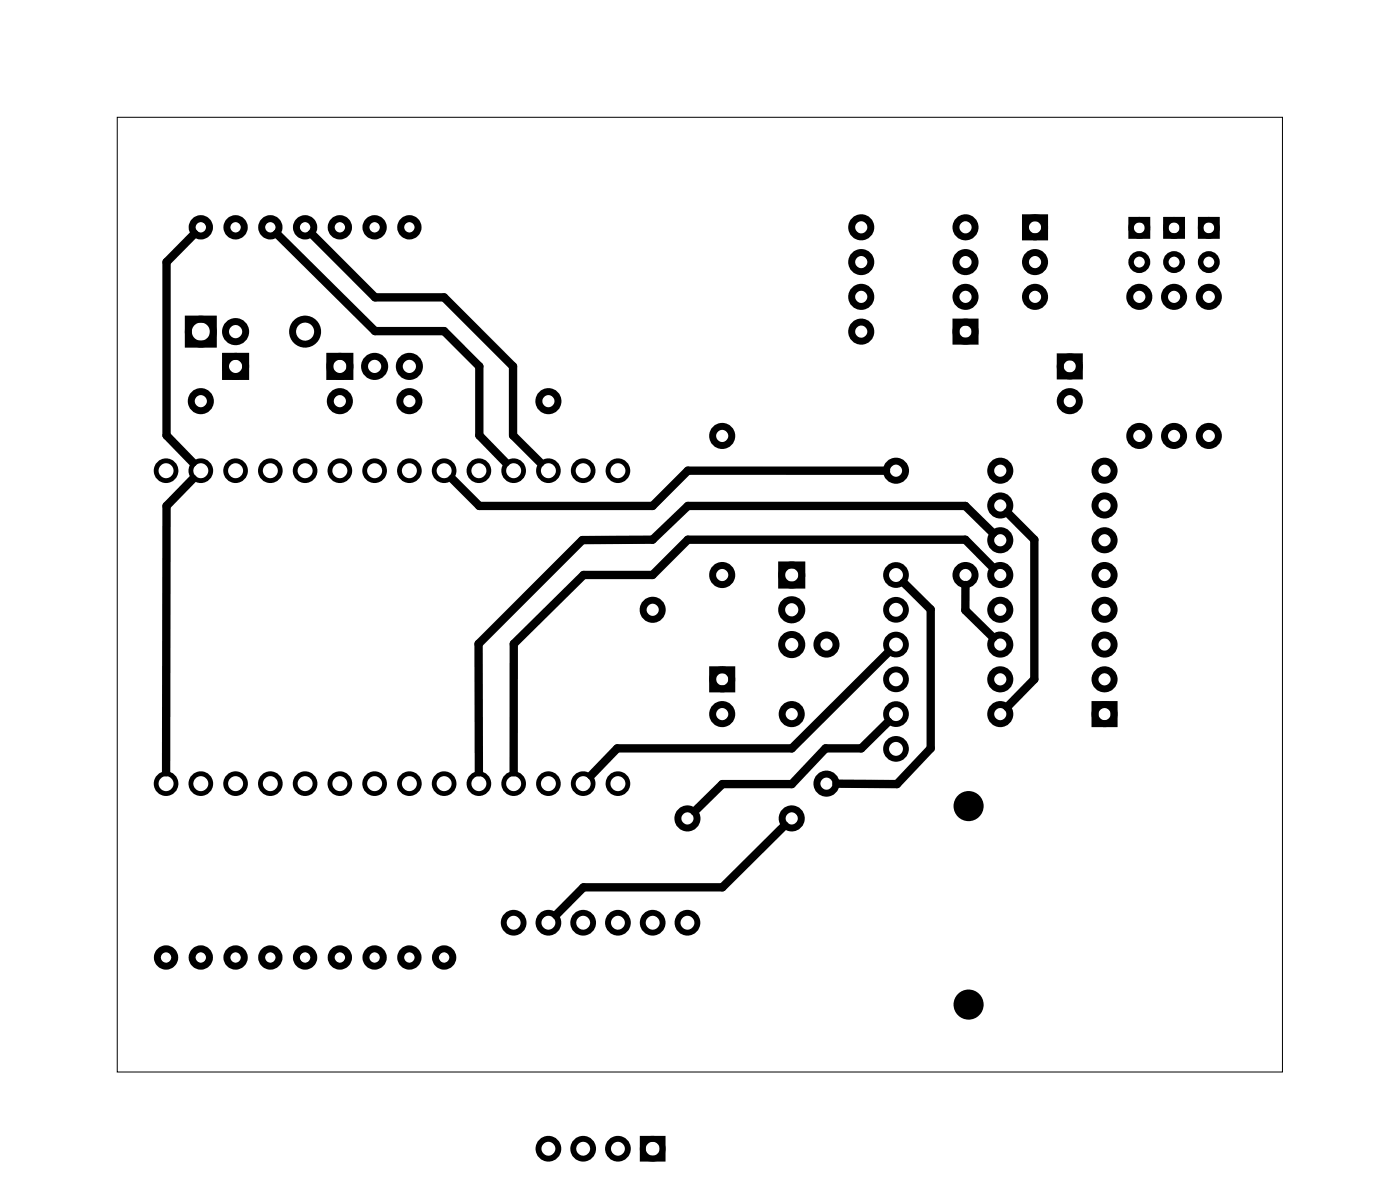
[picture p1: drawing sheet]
<svg xmlns="http://www.w3.org/2000/svg" width="102mm" height="87mm" viewBox="0 0 102 87" stroke-linecap="round" stroke-linejoin="round" font-family="sans-serif">
<path d="M8.6 8.6h85.1v69.7h-85.1z" fill="none" stroke="#000" stroke-width=".07"/>
<g fill="none" stroke="#000" stroke-width=".51">
<path d="M74.9 15.9h1.4v1.4h-1.4zM13.8 23.3h1.8v1.8h-1.8zM16.5 26h1.5v1.5h-1.5zM24.1 26h1.5v1.5h-1.5zM69.9 23.5h1.4v1.4h-1.4zM77.5 26.1h1.4v1.4h-1.4zM52.1 48.9h1.4v1.4h-1.4zM57.1 41.3h1.5v1.4h-1.5zM80 51.5h1.4v1.4h-1.4z"/>
<circle cx="14.7" cy="16.6" r=".64"/>
<circle cx="17.2" cy="16.6" r=".64"/>
<circle cx="19.8" cy="16.6" r=".64"/>
<circle cx="22.3" cy="16.6" r=".64"/>
<circle cx="24.8" cy="16.6" r=".64"/>
<circle cx="27.4" cy="16.6" r=".64"/>
<circle cx="29.9" cy="16.6" r=".64"/>
<circle cx="62.9" cy="19.1" r=".7"/>
<circle cx="62.9" cy="16.6" r=".7"/>
<circle cx="70.6" cy="19.1" r=".7"/>
<circle cx="70.6" cy="16.6" r=".7"/>
<circle cx="75.6" cy="16.6" r=".7"/>
<circle cx="75.6" cy="19.1" r=".7"/>
<circle cx="14.7" cy="24.2" r=".91"/>
<circle cx="14.7" cy="29.3" r=".7"/>
<circle cx="17.2" cy="26.8" r=".74"/>
<circle cx="17.2" cy="24.2" r=".74"/>
<circle cx="22.3" cy="24.2" r=".91"/>
<circle cx="24.8" cy="29.3" r=".7"/>
<circle cx="24.8" cy="26.8" r=".74"/>
<circle cx="27.4" cy="26.8" r=".74"/>
<circle cx="29.9" cy="29.3" r=".7"/>
<circle cx="29.9" cy="26.8" r=".74"/>
<circle cx="40.1" cy="29.3" r=".7"/>
<circle cx="52.8" cy="31.8" r=".7"/>
<circle cx="62.9" cy="24.2" r=".7"/>
<circle cx="62.9" cy="21.7" r=".7"/>
<circle cx="65.5" cy="34.4" r=".7"/>
<circle cx="70.6" cy="24.2" r=".7"/>
<circle cx="70.6" cy="21.7" r=".7"/>
<circle cx="73.1" cy="39.5" r=".7"/>
<circle cx="73.1" cy="36.9" r=".7"/>
<circle cx="73.1" cy="34.4" r=".7"/>
<circle cx="75.6" cy="21.7" r=".7"/>
<circle cx="78.2" cy="26.8" r=".7"/>
<circle cx="78.2" cy="29.3" r=".7"/>
<circle cx="80.7" cy="39.5" r=".7"/>
<circle cx="80.7" cy="34.4" r=".7"/>
<circle cx="80.7" cy="36.9" r=".7"/>
<circle cx="83.3" cy="21.7" r=".7"/>
<circle cx="83.3" cy="31.8" r=".7"/>
<circle cx="85.8" cy="21.7" r=".7"/>
<circle cx="85.8" cy="31.8" r=".7"/>
<circle cx="88.3" cy="21.7" r=".7"/>
<circle cx="88.3" cy="31.8" r=".7"/>
<circle cx="47.7" cy="44.5" r=".7"/>
<circle cx="50.2" cy="59.8" r=".7"/>
<circle cx="52.8" cy="49.6" r=".7"/>
<circle cx="52.8" cy="52.2" r=".7"/>
<circle cx="52.8" cy="42" r=".7"/>
<circle cx="57.9" cy="44.5" r=".74"/>
<circle cx="57.9" cy="42" r=".74"/>
<circle cx="57.9" cy="47.1" r=".74"/>
<circle cx="57.9" cy="59.8" r=".7"/>
<circle cx="57.9" cy="52.2" r=".7"/>
<circle cx="60.4" cy="47.1" r=".7"/>
<circle cx="60.4" cy="57.2" r=".7"/>
<circle cx="70.6" cy="42" r=".7"/>
<circle cx="73.1" cy="52.2" r=".7"/>
<circle cx="73.1" cy="47.1" r=".7"/>
<circle cx="73.1" cy="44.5" r=".7"/>
<circle cx="73.1" cy="49.6" r=".7"/>
<circle cx="73.1" cy="42" r=".7"/>
<circle cx="80.7" cy="52.2" r=".7"/>
<circle cx="80.7" cy="42" r=".7"/>
<circle cx="80.7" cy="44.5" r=".7"/>
<circle cx="80.7" cy="49.6" r=".7"/>
<circle cx="80.7" cy="47.1" r=".7"/>
<circle cx="12.1" cy="69.9" r=".64"/>
<circle cx="14.7" cy="69.9" r=".64"/>
<circle cx="17.2" cy="69.9" r=".64"/>
<circle cx="19.8" cy="69.9" r=".64"/>
<circle cx="22.3" cy="69.9" r=".64"/>
<circle cx="24.8" cy="69.9" r=".64"/>
<circle cx="27.4" cy="69.9" r=".64"/>
<circle cx="29.9" cy="69.9" r=".64"/>
<circle cx="32.5" cy="69.9" r=".64"/>
</g>
<g fill="#000">
<circle cx="70.8" cy="58.9" r="1.1"/>
<circle cx="70.8" cy="73.4" r="1.1"/>
</g>
<g fill="none" stroke="#000" stroke-width=".35">
<circle cx="12.1" cy="34.4" r=".72"/>
<circle cx="14.7" cy="34.4" r=".72"/>
<circle cx="17.2" cy="34.4" r=".72"/>
<circle cx="19.8" cy="34.4" r=".72"/>
<circle cx="22.3" cy="34.4" r=".72"/>
<circle cx="24.8" cy="34.4" r=".72"/>
<circle cx="27.4" cy="34.4" r=".72"/>
<circle cx="29.9" cy="34.4" r=".72"/>
<circle cx="32.5" cy="34.4" r=".72"/>
<circle cx="35" cy="34.4" r=".72"/>
<circle cx="37.5" cy="34.4" r=".72"/>
<circle cx="40.1" cy="34.4" r=".72"/>
<circle cx="42.6" cy="34.4" r=".72"/>
<circle cx="45.2" cy="34.4" r=".72"/>
<circle cx="12.1" cy="57.2" r=".72"/>
<circle cx="14.7" cy="57.2" r=".72"/>
<circle cx="17.2" cy="57.2" r=".72"/>
<circle cx="19.8" cy="57.2" r=".72"/>
<circle cx="22.3" cy="57.2" r=".72"/>
<circle cx="24.8" cy="57.2" r=".72"/>
<circle cx="27.4" cy="57.2" r=".72"/>
<circle cx="29.9" cy="57.2" r=".72"/>
<circle cx="32.5" cy="57.2" r=".72"/>
<circle cx="35" cy="57.2" r=".72"/>
<circle cx="37.5" cy="57.2" r=".72"/>
<circle cx="40.1" cy="57.2" r=".72"/>
<circle cx="42.6" cy="57.2" r=".72"/>
<circle cx="45.2" cy="57.2" r=".72"/>
</g>
<g fill="none" stroke="#000" stroke-width=".43">
<path d="M47 83.2h1.4v1.4h-1.4z"/>
<circle cx="65.5" cy="47.1" r=".72"/>
<circle cx="65.5" cy="49.6" r=".72"/>
<circle cx="65.5" cy="44.5" r=".72"/>
<circle cx="65.5" cy="54.7" r=".72"/>
<circle cx="65.5" cy="52.2" r=".72"/>
<circle cx="65.5" cy="42" r=".72"/>
<circle cx="37.5" cy="67.4" r=".72"/>
<circle cx="40.1" cy="67.4" r=".72"/>
<circle cx="42.6" cy="67.4" r=".72"/>
<circle cx="45.2" cy="67.4" r=".72"/>
<circle cx="47.7" cy="67.4" r=".72"/>
<circle cx="50.2" cy="67.4" r=".72"/>
<circle cx="40.1" cy="83.9" r=".72"/>
<circle cx="42.6" cy="83.9" r=".72"/>
<circle cx="45.2" cy="83.9" r=".72"/>
<circle cx="47.7" cy="83.9" r=".72"/>
</g>
<g fill="none" stroke="#000" stroke-width=".4">
<path d="M82.7 16h1.2v1.2h-1.2zM85.2 16h1.2v1.2h-1.2zM87.7 16h1.2v1.2h-1.2z"/>
<circle cx="83.3" cy="19.1" r=".6"/>
<circle cx="83.3" cy="16.6" r=".6"/>
<circle cx="85.8" cy="19.1" r=".6"/>
<circle cx="85.8" cy="16.6" r=".6"/>
<circle cx="88.3" cy="19.1" r=".6"/>
<circle cx="88.3" cy="16.6" r=".6"/>
</g>
<g fill="none" stroke="#000" stroke-width=".61">
<path d="M14.2 17.1l-2 2v12.7l1.9 2M20.2 17.1l7.2 7.1h5l2.6 2.6v5l2 2M22.8 17.1l4.6 4.6h5l5.1 5.1v5l2 2M14.1 35l-1.9 2-.1 19.4M64.7 34.4h-14.4l-2.6 2.6h-12.7l-2-2M72.6 39l-2.1-2h-20.2l-2.6 2.4-5.1 .1-7.6 7.5v9.4M73.6 37.4l2 2v10.2l-2 2M64.9 52.7l-2 2h-2.6l-2.4 2.6h-5.1l-2 2M64.9 47.6l-7 7.1h-12.8l-1.9 1.9M66 42.6l2 1.9v10.2l-2.5 2.6h-4.4M70.6 42.7l-.1 1.9 2.1 2M72.6 41.5l-2.1-2.1h-20.2l-2.6 2.6h-5.1l-5.1 5v9.4"/>
<path d="M57.3 60.3l-4.5 4.5h-10.2l-2 2"/>
</g>
</svg>
